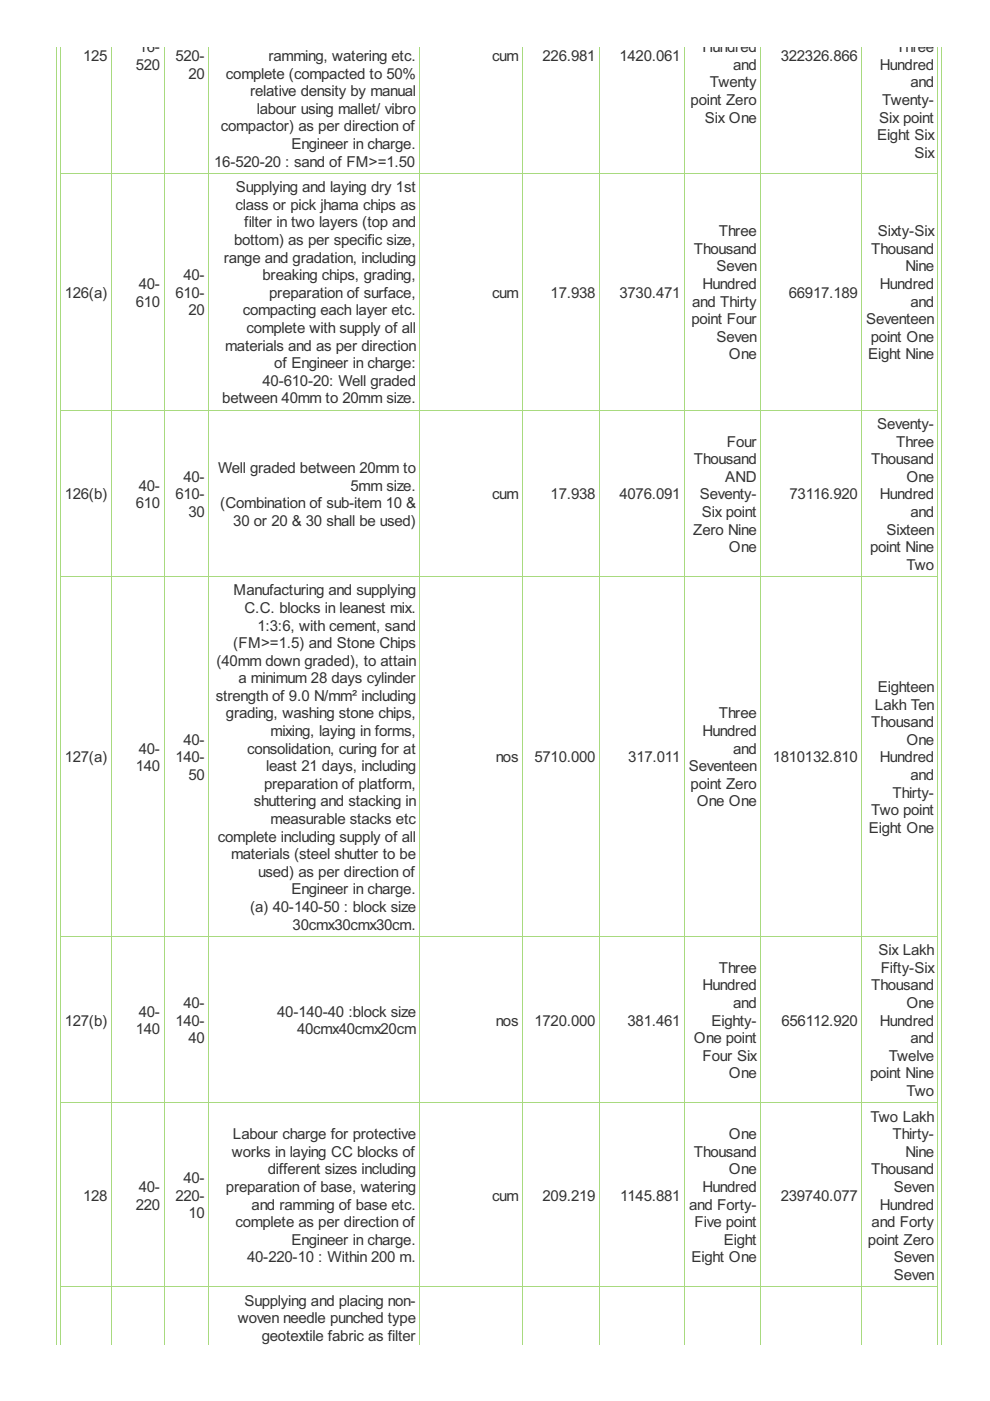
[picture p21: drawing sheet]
<svg xmlns="http://www.w3.org/2000/svg" width="210mm" height="297mm" viewBox="0 0 210 297" stroke-linecap="round" stroke-linejoin="round" font-family="sans-serif">
<defs><g id="words">
<g font-size="3.6" fill="#333">
<text x="29.4" y="11.1">16-</text>
<text x="149" y="11.1">Hundred</text>
<text x="190" y="11.1">Three</text>
<text x="17.6" y="12.9">125</text>
<text x="28.8" y="14.8">520</text>
<text x="37.2" y="12.9">520-</text>
<text x="40" y="16.7">20</text>
<text x="47.9" y="16.7">complete (compacted to 50%</text>
<text x="56.9" y="12.9">ramming, watering etc.</text>
<text x="104.3" y="12.9">cum</text>
<text x="115" y="12.9">226.981</text>
<text x="131.4" y="12.9">1420.061</text>
<text x="155.4" y="14.8">and</text>
<text x="165.5" y="12.9">322326.866</text>
<text x="186.6" y="14.8">Hundred</text>
<text x="53" y="20.4">relative density by manual</text>
<text x="146.4" y="22.3">point Zero</text>
<text x="150.5" y="18.5">Twenty</text>
<text x="187" y="22.3">Twenty-</text>
<text x="193" y="18.5">and</text>
<text x="46.8" y="27.9">compactor) as per direction of</text>
<text x="54.4" y="24.1">labour using mallet/ vibro</text>
<text x="149.4" y="26">Six One</text>
<text x="186" y="29.7">Eight Six</text>
<text x="186.4" y="26">Six point</text>
<text x="45.4" y="35.3">16-520-20 : sand of FM&gt;=1.50</text>
<text x="61.8" y="31.6">Engineer in charge.</text>
<text x="193.9" y="33.5">Six</text>
<text x="50" y="40.8">Supplying and laying dry 1st</text>
<text x="49.9" y="44.5">class or pick jhama chips as</text>
<text x="49.6" y="51.9">bottom) as per specific size,</text>
<text x="51.8" y="48.2">filter in two layers (top and</text>
<text x="147.1" y="53.8">Thousand</text>
<text x="152.4" y="50.1">Three</text>
<text x="184.7" y="53.8">Thousand</text>
<text x="186.1" y="50.1">Sixty-Six</text>
<text x="38.9" y="59.4">40-</text>
<text x="47.4" y="55.7">range and gradation, including</text>
<text x="55.7" y="59.4">breaking chips, grading,</text>
<text x="151.9" y="57.5">Seven</text>
<text x="192" y="57.5">Nine</text>
<text x="13.7" y="63.1">126(a)</text>
<text x="28.8" y="65">610</text>
<text x="29.4" y="61.3">40-</text>
<text x="37.2" y="63.1">610-</text>
<text x="57.1" y="63.1">preparation of surface,</text>
<text x="104.3" y="63.1">cum</text>
<text x="116.7" y="63.1">17.938</text>
<text x="131.4" y="63.1">3730.471</text>
<text x="146.7" y="65">and Thirty</text>
<text x="149" y="61.3">Hundred</text>
<text x="167.3" y="63.1">66917.189</text>
<text x="186.6" y="61.3">Hundred</text>
<text x="193" y="65">and</text>
<text x="40" y="66.9">20</text>
<text x="51.5" y="66.9">compacting each layer etc.</text>
<text x="52.3" y="70.6">complete with supply of all</text>
<text x="146.6" y="68.7">point Four</text>
<text x="183.6" y="68.7">Seventeen</text>
<text x="47.8" y="74.3">materials and as per direction</text>
<text x="151.9" y="72.5">Seven</text>
<text x="154.6" y="76.2">One</text>
<text x="184.1" y="76.2">Eight Nine</text>
<text x="184.7" y="72.5">point One</text>
<text x="55.7" y="81.8">40-610-20: Well graded</text>
<text x="58.2" y="78.1">of Engineer in charge:</text>
<text x="47.1" y="85.5">between 40mm to 20mm size.</text>
<text x="154.1" y="94.7">Four</text>
<text x="186" y="91">Seventy-</text>
<text x="190" y="94.7">Three</text>
<text x="46.3" y="100.3">Well graded between 20mm to</text>
<text x="147.1" y="98.4">Thousand</text>
<text x="184.7" y="98.4">Thousand</text>
<text x="13.7" y="105.9">126(b)</text>
<text x="28.8" y="107.7">610</text>
<text x="29.4" y="104">40-</text>
<text x="37.2" y="105.9">610-</text>
<text x="38.9" y="102.1">40-</text>
<text x="46.7" y="107.7">(Combination of sub-item 10 &amp;</text>
<text x="74.3" y="104">5mm size.</text>
<text x="104.3" y="105.9">cum</text>
<text x="116.7" y="105.9">17.938</text>
<text x="131.4" y="105.9">4076.091</text>
<text x="148.3" y="105.9">Seventy-</text>
<text x="153.8" y="102.1">AND</text>
<text x="167.4" y="105.9">73116.920</text>
<text x="186.6" y="105.9">Hundred</text>
<text x="192.2" y="102.1">One</text>
<text x="40" y="109.6">30</text>
<text x="49.5" y="111.5">30 or 20 &amp; 30 shall be used)</text>
<text x="146.9" y="113.3">Zero Nine</text>
<text x="148.8" y="109.6">Six point</text>
<text x="188" y="113.3">Sixteen</text>
<text x="193" y="109.6">and</text>
<text x="154.6" y="117.1">One</text>
<text x="184.5" y="117.1">point Nine</text>
<text x="192.2" y="120.8">Two</text>
<text x="49.5" y="126.2">Manufacturing and supplying</text>
<text x="51.8" y="130">C.C. blocks in leanest mix.</text>
<text x="49.5" y="137.4">(FM&gt;=1.5) and Stone Chips</text>
<text x="54.6" y="133.7">1:3:6, with cement, sand</text>
<text x="45.9" y="141.1">(40mm down graded), to attain</text>
<text x="45.7" y="148.6">strength of 9.0 N/mm² including</text>
<text x="50.5" y="144.9">a minimum 28 days cylinder</text>
<text x="186.1" y="146.7">Eighteen</text>
<text x="47.9" y="152.3">grading, washing stone chips,</text>
<text x="152.4" y="152.3">Three</text>
<text x="184.7" y="154.2">Thousand</text>
<text x="185.5" y="150.5">Lakh Ten</text>
<text x="13.7" y="161.7">127(a)</text>
<text x="29.4" y="159.8">40-</text>
<text x="37.2" y="161.7">140-</text>
<text x="38.9" y="157.9">40-</text>
<text x="52.4" y="159.8">consolidation, curing for at</text>
<text x="57.4" y="156.1">mixing, laying in forms,</text>
<text x="105.1" y="161.7">nos</text>
<text x="113.3" y="161.7">5710.000</text>
<text x="133.2" y="161.7">317.011</text>
<text x="149" y="156.1">Hundred</text>
<text x="155.4" y="159.8">and</text>
<text x="163.8" y="161.7">1810132.810</text>
<text x="186.6" y="161.7">Hundred</text>
<text x="192.2" y="157.9">One</text>
<text x="28.8" y="163.5">140</text>
<text x="40" y="165.4">50</text>
<text x="56" y="167.3">preparation of platform,</text>
<text x="56.5" y="163.5">least 21 days, including</text>
<text x="146" y="163.5">Seventeen</text>
<text x="146.4" y="167.3">point Zero</text>
<text x="193" y="165.4">and</text>
<text x="53.8" y="171">shuttering and stacking in</text>
<text x="147.7" y="171">One One</text>
<text x="184.7" y="172.8">Two point</text>
<text x="189.2" y="169.1">Thirty-</text>
<text x="46.2" y="178.4">complete including supply of all</text>
<text x="57.4" y="174.7">measurable stacks etc</text>
<text x="184.2" y="176.6">Eight One</text>
<text x="49" y="182.2">materials (steel shutter to be</text>
<text x="54.7" y="185.9">used) as per direction of</text>
<text x="61.8" y="189.6">Engineer in charge.</text>
<text x="53" y="193.4">(a) 40-140-50 : block size</text>
<text x="62" y="197.1">30cmx30cmx30cm.</text>
<text x="186.3" y="202.5">Six Lakh</text>
<text x="149" y="210">Hundred</text>
<text x="152.4" y="206.3">Three</text>
<text x="184.7" y="210">Thousand</text>
<text x="186.7" y="206.3">Fifty-Six</text>
<text x="29.4" y="215.6">40-</text>
<text x="38.9" y="213.7">40-</text>
<text x="58.8" y="215.6">40-140-40 :block size</text>
<text x="155.4" y="213.7">and</text>
<text x="192.2" y="213.7">One</text>
<text x="13.7" y="217.4">127(b)</text>
<text x="28.8" y="219.3">140</text>
<text x="37.2" y="217.4">140-</text>
<text x="40" y="221.2">40</text>
<text x="63" y="219.3">40cmx40cmx20cm</text>
<text x="105.1" y="217.4">nos</text>
<text x="113.3" y="217.4">1720.000</text>
<text x="133.1" y="217.4">381.461</text>
<text x="147.1" y="221.2">One point</text>
<text x="150.8" y="217.4">Eighty-</text>
<text x="165.7" y="217.4">656112.920</text>
<text x="186.6" y="217.4">Hundred</text>
<text x="193" y="221.2">and</text>
<text x="149" y="224.9">Four Six</text>
<text x="188.4" y="224.9">Twelve</text>
<text x="154.6" y="228.6">One</text>
<text x="184.5" y="228.6">point Nine</text>
<text x="192.2" y="232.4">Two</text>
<text x="184.6" y="237.8">Two Lakh</text>
<text x="49.2" y="245.3">works in laying CC blocks of</text>
<text x="49.4" y="241.5">Labour charge for protective</text>
<text x="147.1" y="245.3">Thousand</text>
<text x="154.6" y="241.5">One</text>
<text x="189.2" y="241.5">Thirty-</text>
<text x="192" y="245.3">Nine</text>
<text x="38.9" y="250.9">40-</text>
<text x="56.8" y="249">different sizes including</text>
<text x="154.6" y="249">One</text>
<text x="184.7" y="249">Thousand</text>
<text x="17.6" y="254.6">128</text>
<text x="28.8" y="256.4">220</text>
<text x="29.4" y="252.7">40-</text>
<text x="37.2" y="254.6">220-</text>
<text x="47.9" y="252.7">preparation of base, watering</text>
<text x="53.3" y="256.4">and ramming of base etc.</text>
<text x="104.3" y="254.6">cum</text>
<text x="115" y="254.6">209.219</text>
<text x="131.5" y="254.6">1145.881</text>
<text x="146.1" y="256.4">and Forty-</text>
<text x="149" y="252.7">Hundred</text>
<text x="165.5" y="254.6">239740.077</text>
<text x="186.6" y="256.4">Hundred</text>
<text x="189.5" y="252.7">Seven</text>
<text x="40" y="258.3">10</text>
<text x="49.9" y="260.2">complete as per direction of</text>
<text x="61.8" y="263.9">Engineer in charge.</text>
<text x="147.3" y="260.2">Five point</text>
<text x="153.5" y="263.9">Eight</text>
<text x="184" y="263.9">point Zero</text>
<text x="184.8" y="260.2">and Forty</text>
<text x="52.4" y="267.6">40-220-10 : Within 200 m.</text>
<text x="146.6" y="267.6">Eight One</text>
<text x="189.5" y="267.6">Seven</text>
<text x="189.5" y="271.4">Seven</text>
<text x="50.4" y="280.5">woven needle punched type</text>
<text x="51.8" y="276.8">Supplying and placing non-</text>
<text x="55.5" y="284.3">geotextile fabric as filter</text>
</g>
</g></defs>
<g fill="none" stroke="#a8da7f" stroke-width=".21">
<path d="M11.9 9.9v275.2M12.9 9.9v275.2M23.6 9.9v275.2M34.8 9.9v275.2M44.3 9.9v275.2M89 9.9v275.2M110.8 9.9v275.2M127.1 9.9v275.2M145.1 9.9v275.2M161.3 9.9v275.2M182.7 9.9v275.2M198.9 9.9v275.2"/>
<path d="M199.7 9.9v275.2M12.8 36.8h186.2M12.8 87h186.2M12.8 122.3h186.2M12.8 198.6h186.2M12.8 233.8h186.2M12.8 272.8h186.2"/>
</g>
<use href="#words"/>
</svg>
